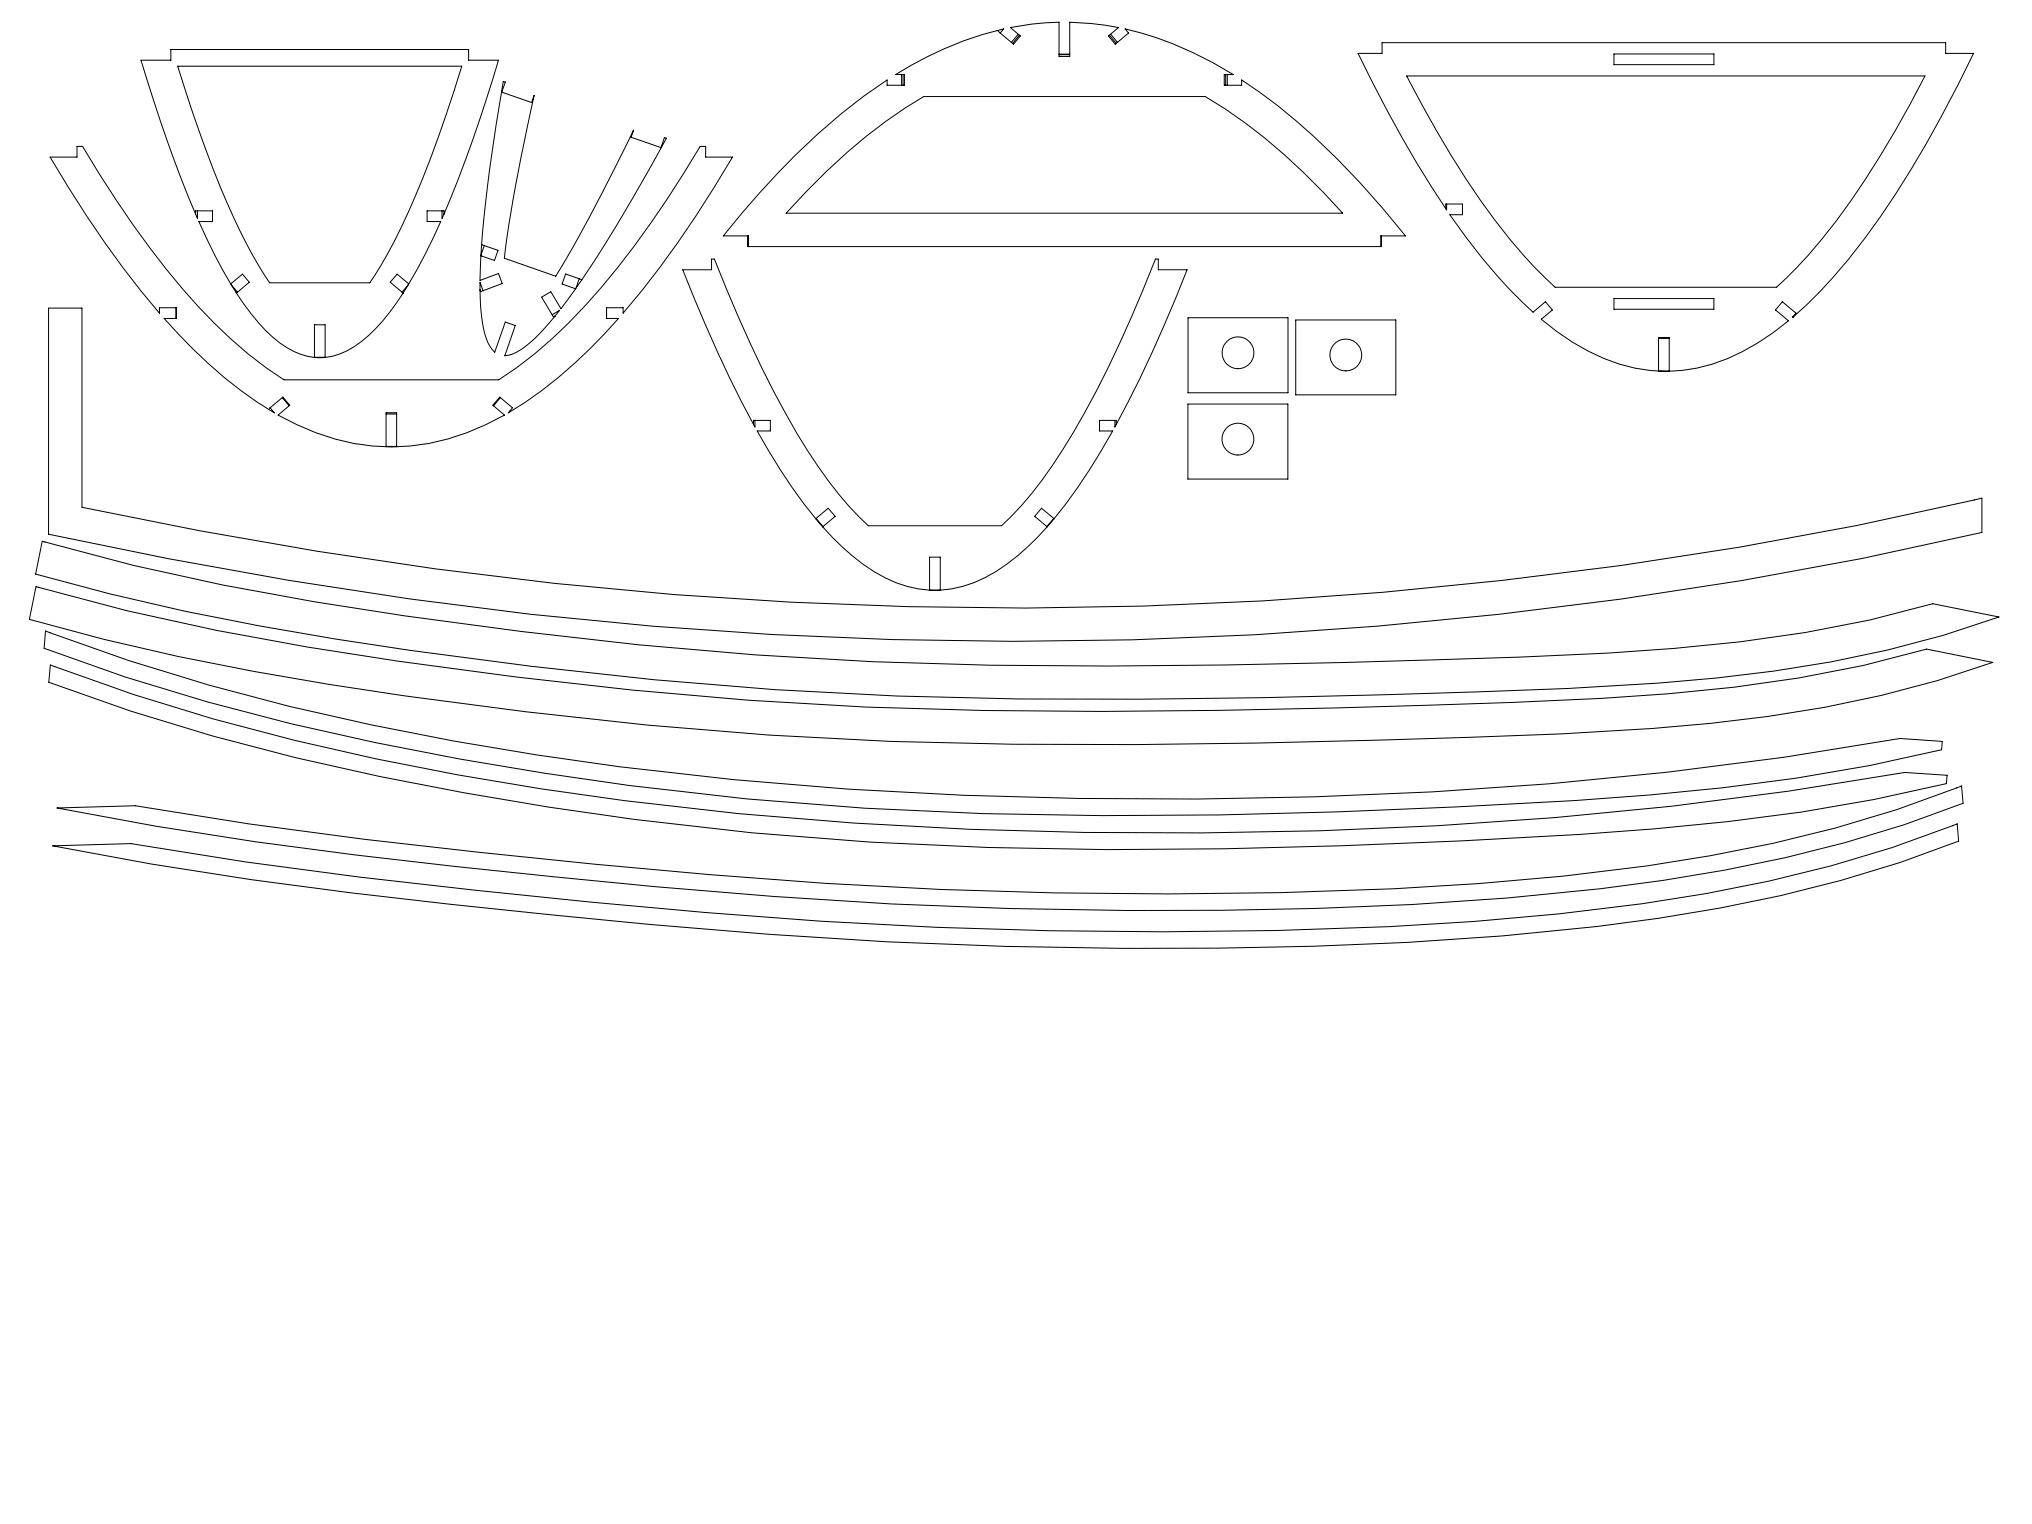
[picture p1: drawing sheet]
<svg xmlns="http://www.w3.org/2000/svg" width="610mm" height="457mm" viewBox="0 0 610 457" stroke-linecap="round" stroke-linejoin="round" font-family="sans-serif">
<g fill="none" stroke="#000" stroke-width=".3">
<path d="M53.3 19.9h85.2a333.5 333.5 0 0 1-20 52 116.9 116.9 0 0 1-7.6 12.9h-30a183 183 0 0 1-19.1-39.6l-4.2-12.1zM299.4 9.4l.7 .5M300.1 9.9l1-1.2a107.1 107.1 0 0 0-32.4 13.7h2.7v3.2h-5.3v-1.6a204.1 204.1 0 0 0-43.7 40.2l-5.4 6.6h7.5v3.2M300.1 9.9l4 3.4 2-2.5-3-2.5 6.4-1.1 8.2-.5v10.2h3.2v-10.2l6.4 .4 8.3 1.2-3.1 2.5 2.1 2.5 4-3.4-1.1-1.2a104.7 104.7 0 0 1 32.5 13.7h-2.7v3.2h5.2v-1.6a195.6 195.6 0 0 1 42.3 38.4l6.8 8.4h-7.4v3.2M305.5 10.3l-2.1 2.4M305.8 10.5l-2 2.5M317.7 16.2h3.2M317.7 16.4h3.2M332.8 10.5l2.1 2.5M333.2 10.3l2 2.4M484.2 16.2h30v3.2h-30zM150.5 27.6l9 3.2 .7-2.2a502.8 502.8 0 0 0-8.9 48.9l15.4 5.4a507.9 507.9 0 0 0 23.4-43.8l-.8 2.1 9.1 3.1"/>
<path d="M150.5 27.6a490.7 490.7 0 0 0-6 46M150.5 27.6l.5-3.2 .6 .2-1.1 3.1M270.5 22.4v3.2M270.9 22.4v3.2M367.7 22.4v3.2M368.2 22.4v3.2M422 22.8h155.5a263.9 263.9 0 0 1-35.1 53.8l-6.3 6.7-3.2 2.9h-66.4a174 174 0 0 1-31.2-39.6l-8.8-15.4zM15 47.1h8.1v-3.2h1.7a270.9 270.9 0 0 0 39.5 53.1 121 121 0 0 0 20.9 16.9h64.4a137.8 137.8 0 0 0 30.7-27.6 308.3 308.3 0 0 0 29.7-42.4h1.7v3.2h8a317.1 317.1 0 0 1-32.8 46.8v-1.6h-4.9v3.2h3.6a141.8 141.8 0 0 1-33.1 28.4l1.2-1.6-3.8-3.2-2.1 2.5 3.5 2.9a65.4 65.4 0 0 1-45.2 8.5 75.5 75.5 0 0 1-22.7-8.5l3.5-2.9-2-2.5-3.9 3.2 1.3 1.6a134.7 134.7 0 0 1-33.1-28.4h3.6v-3.2h-5v1.6a317.1 317.1 0 0 1-32.8-46.8zM198.3 44.3l1-3 .6 .2-1.5 2.8M198.4 44.3a482.9 482.9 0 0 1-23.9 39.7M242 57.4a161.6 161.6 0 0 1 35.1-28.4h84.5a170.7 170.7 0 0 1 41.2 35h-167zM58.7 64.2a440.9 440.9 0 0 1-16.4-46.1h9v-3.2h89.3v3.2h8.9a430.7 430.7 0 0 1-16.3 46.1"/>
<path d="M58.7 64.2v-.9h5v3.2h-4a163.2 163.2 0 0 0 9.5 18.7l3.5-3 2.1 2.5-3.9 3.1M59.2 63.3v2.2l-.5-1.3M132.6 63.3v2.2l.6-1.3M133.2 64.2v-.9h-5.1v3.2h4.1a170.9 170.9 0 0 1-9.6 18.7l-3.5-3-2 2.5 3.9 3.1M144.5 73.6v-.2l4.9 1.7-1.1 3-4-1.4-.3 7.4 5.5-2 1.2 3-6.5 2.4-.2-.5M144.5 73.6l-.2 3 1-2.9M224.3 70.8v3.2h.1M224.4 70.8v3.2M414.4 70.8v3.2h-190M433.7 62.6a377.7 377.7 0 0 1-26.3-46.6h7.2v-3.2h169.1v3.2h8.4a343.7 343.7 0 0 1-32.8 55.6 150.2 150.2 0 0 1-21.5 23.6M433.7 62.6v-1.4h5v3.2h-3.8a162.7 162.7 0 0 0 25 29.3l3.7-3.2 2.1 2.5-3.3 2.8a64.6 64.6 0 0 0 28 14.6 49.2 49.2 0 0 0 36.9-7.5l4.7-3.1 4.5-3.6-3.8-3.2 2-2.5 4.1 3.5M434 61.2v1.8l-.3-.4"/>
<path d="M14.6 92.4h10v59.8a1323.7 1323.7 0 0 0 318.4 29.6 1272.2 1272.2 0 0 0 251.6-32.4v10.3a1307 1307 0 0 1-544.1 7.9l-35.9-7.3zM70.9 87.8a53.4 53.4 0 0 0 15.2 16.5 19.7 19.7 0 0 0 8.2 2.9M71.3 87.7l-2-2.3 1.6 2.4M120.6 87.7l1.9-2.3-1.5 2.4M121 87.8a53.2 53.2 0 0 1-14.7 16.2 19.7 19.7 0 0 1-8.8 3.2M144 87a43.2 43.2 0 0 0 2.3 15.7l.7 1.2 1.4 1.8 3.2-9.1 3 1-3.2 9.1a13.2 13.2 0 0 0 7.5-3.8l2.8-2.7 4.8-5.4M144 87v-2.3l.9 2.5M165.6 94.4l2.3-1.3-1.4 1.7M173.8 83.6l-1 2.9 1.7-2.5M174.5 84l-4.8-1.8-1.1 3 4.1 1.4-4.4 6-3.1-5.1-2.7 1.6 3.6 6 .4-.3M356.4 95.3h30v22.5h-30zM388.7 96h30v22.5h-30z"/>
<path d="M484.2 89.6h30v3.2h-30zM538.8 94l-1 1.2M84.7 119.3l2 2.4M94.3 107.2h3.2M94.3 107.2v-9.8h3.2v9.8M150.1 119.3l-2 2.4M497.6 101.3h3.2v10h-3.2zM497.6 101.5h3.2M81 122.3l-.2 .2M115.8 133.9v.2M115.8 124.2h3.2M115.8 133.9v-10.1h3.2v10.1"/>
<path d="M115.8 133.9h3.2M119 133.9v.2M226.1 127.3a412.7 412.7 0 0 1-21.3-46.4h8.7v-3.2h.8a339.8 339.8 0 0 0 27.9 57.4 109.9 109.9 0 0 0 18.3 22.6h40a115.4 115.4 0 0 0 21.4-27.7 350.7 350.7 0 0 0 24.7-52.3h.9v3.2h8.6a412.7 412.7 0 0 1-21.2 46.4M226.1 127.3v-1.2h5v3.2h-3.9a179.3 179.3 0 0 0 17.5 26.3M226.5 126.1v2l-.4-.8M334.5 126.1v2l.4-.8M334.9 127.3v-1.2h-5.1v3.2h4a179.3 179.3 0 0 1-17.6 26.3M356.4 121.2h30v22.5h-30zM244.7 155.6l2.1 2.4M244.7 155.6l3.8-3.1 2 2.4-3.7 3.1M244.8 155.5l2.1 2.5M246.8 158a62.4 62.4 0 0 0 22.1 16.8l3.3 1.1 3.3 .8 3.4 .4"/>
<path d="M314.1 158a62.4 62.4 0 0 1-22 16.8l-3.4 1.1-3.3 .8-3.3 .4M316.1 155.5l-2.1 2.5M316.2 155.6l-2.1 2.4M316.2 155.6l-3.7-3.1-2.1 2.4 3.7 3.1M10.8 176a694.1 694.1 0 0 0 81.3 18.1 1388.5 1388.5 0 0 0 238.3 19.3l35.4-.3 35.3-.7a2048.8 2048.8 0 0 0 99.3-4.3 387.4 387.4 0 0 0 77.6-13.4l19.8 4a344.8 344.8 0 0 1-84.8 18.3l-17.3 1.5-27.4 1.7-54.7 1.8a2336.2 2336.2 0 0 1-146.4 .4 1452.4 1452.4 0 0 1-191.2-21l-22.5-4.4-22.5-5.2-22.2-6zM12.7 162.4a694.1 694.1 0 0 0 81.3 18.1 1378.9 1378.9 0 0 0 238.2 19.3l35.4-.3 35.4-.7a1935.2 1935.2 0 0 0 99.3-4.3 387.6 387.6 0 0 0 77.5-13.4l19.9 4a344.8 344.8 0 0 1-84.8 18.3l-17.3 1.5-27.4 1.7-54.7 1.8a2336.2 2336.2 0 0 1-146.4 .4 1452.4 1452.4 0 0 1-191.2-21l-22.6-4.5-22.4-5.1-22.2-6zM278.9 177.1h3.2M278.9 177.1v-10h3.2v10M13.7 189.3a621.8 621.8 0 0 0 97.6 28.2 1060.7 1060.7 0 0 0 177.8 21.1 1427 1427 0 0 0 211-6.9l35-4.5 34.9-5.7 12.7 .9-.2 2.5a566 566 0 0 1-87.8 13.6 2223.1 2223.1 0 0 1-164.3 6.2 1049.5 1049.5 0 0 1-243.2-27.6l-25-6.5-24.7-7.5-24.3-8.6zM15.1 199.5a622.5 622.5 0 0 0 97.6 28.1 1072 1072 0 0 0 177.9 21.2 1427 1427 0 0 0 210.9-6.9l35-4.6 34.9-5.6 12.7 .9-.2 2.5a554.9 554.9 0 0 1-87.8 13.6 2187.2 2187.2 0 0 1-164.2 6.2 1067.5 1067.5 0 0 1-218-22 652.6 652.6 0 0 1-99.3-28.2zM15.8 253.8l23.5-.7a1843.9 1843.9 0 0 0 137.8 17.5 1613.5 1613.5 0 0 0 239.8 7.4 771.6 771.6 0 0 0 94.9-9.9 379.6 379.6 0 0 0 75.4-20.9l.4 5.1a397.3 397.3 0 0 1-90 23.2 900.3 900.3 0 0 1-103.7 8.4 1640.1 1640.1 0 0 1-228.8-9.5 1784.3 1784.3 0 0 1-119.6-15.2zM17.1 242.4l23.5-.7a1843.9 1843.9 0 0 0 137.8 17.6 1613.5 1613.5 0 0 0 239.8 7.3 753.7 753.7 0 0 0 94.9-9.9 377.8 377.8 0 0 0 75.4-20.9l.4 5.2a397 397 0 0 1-90 23.1 900.5 900.5 0 0 1-103.7 8.4 1640.3 1640.3 0 0 1-228.8-9.4 1792.1 1792.1 0 0 1-119.6-15.2z"/>
<circle cx="371.4" cy="105.8" r="4.8"/>
<circle cx="403.7" cy="106.5" r="4.8"/>
<circle cx="371.4" cy="131.7" r="4.8"/>
</g>
</svg>
